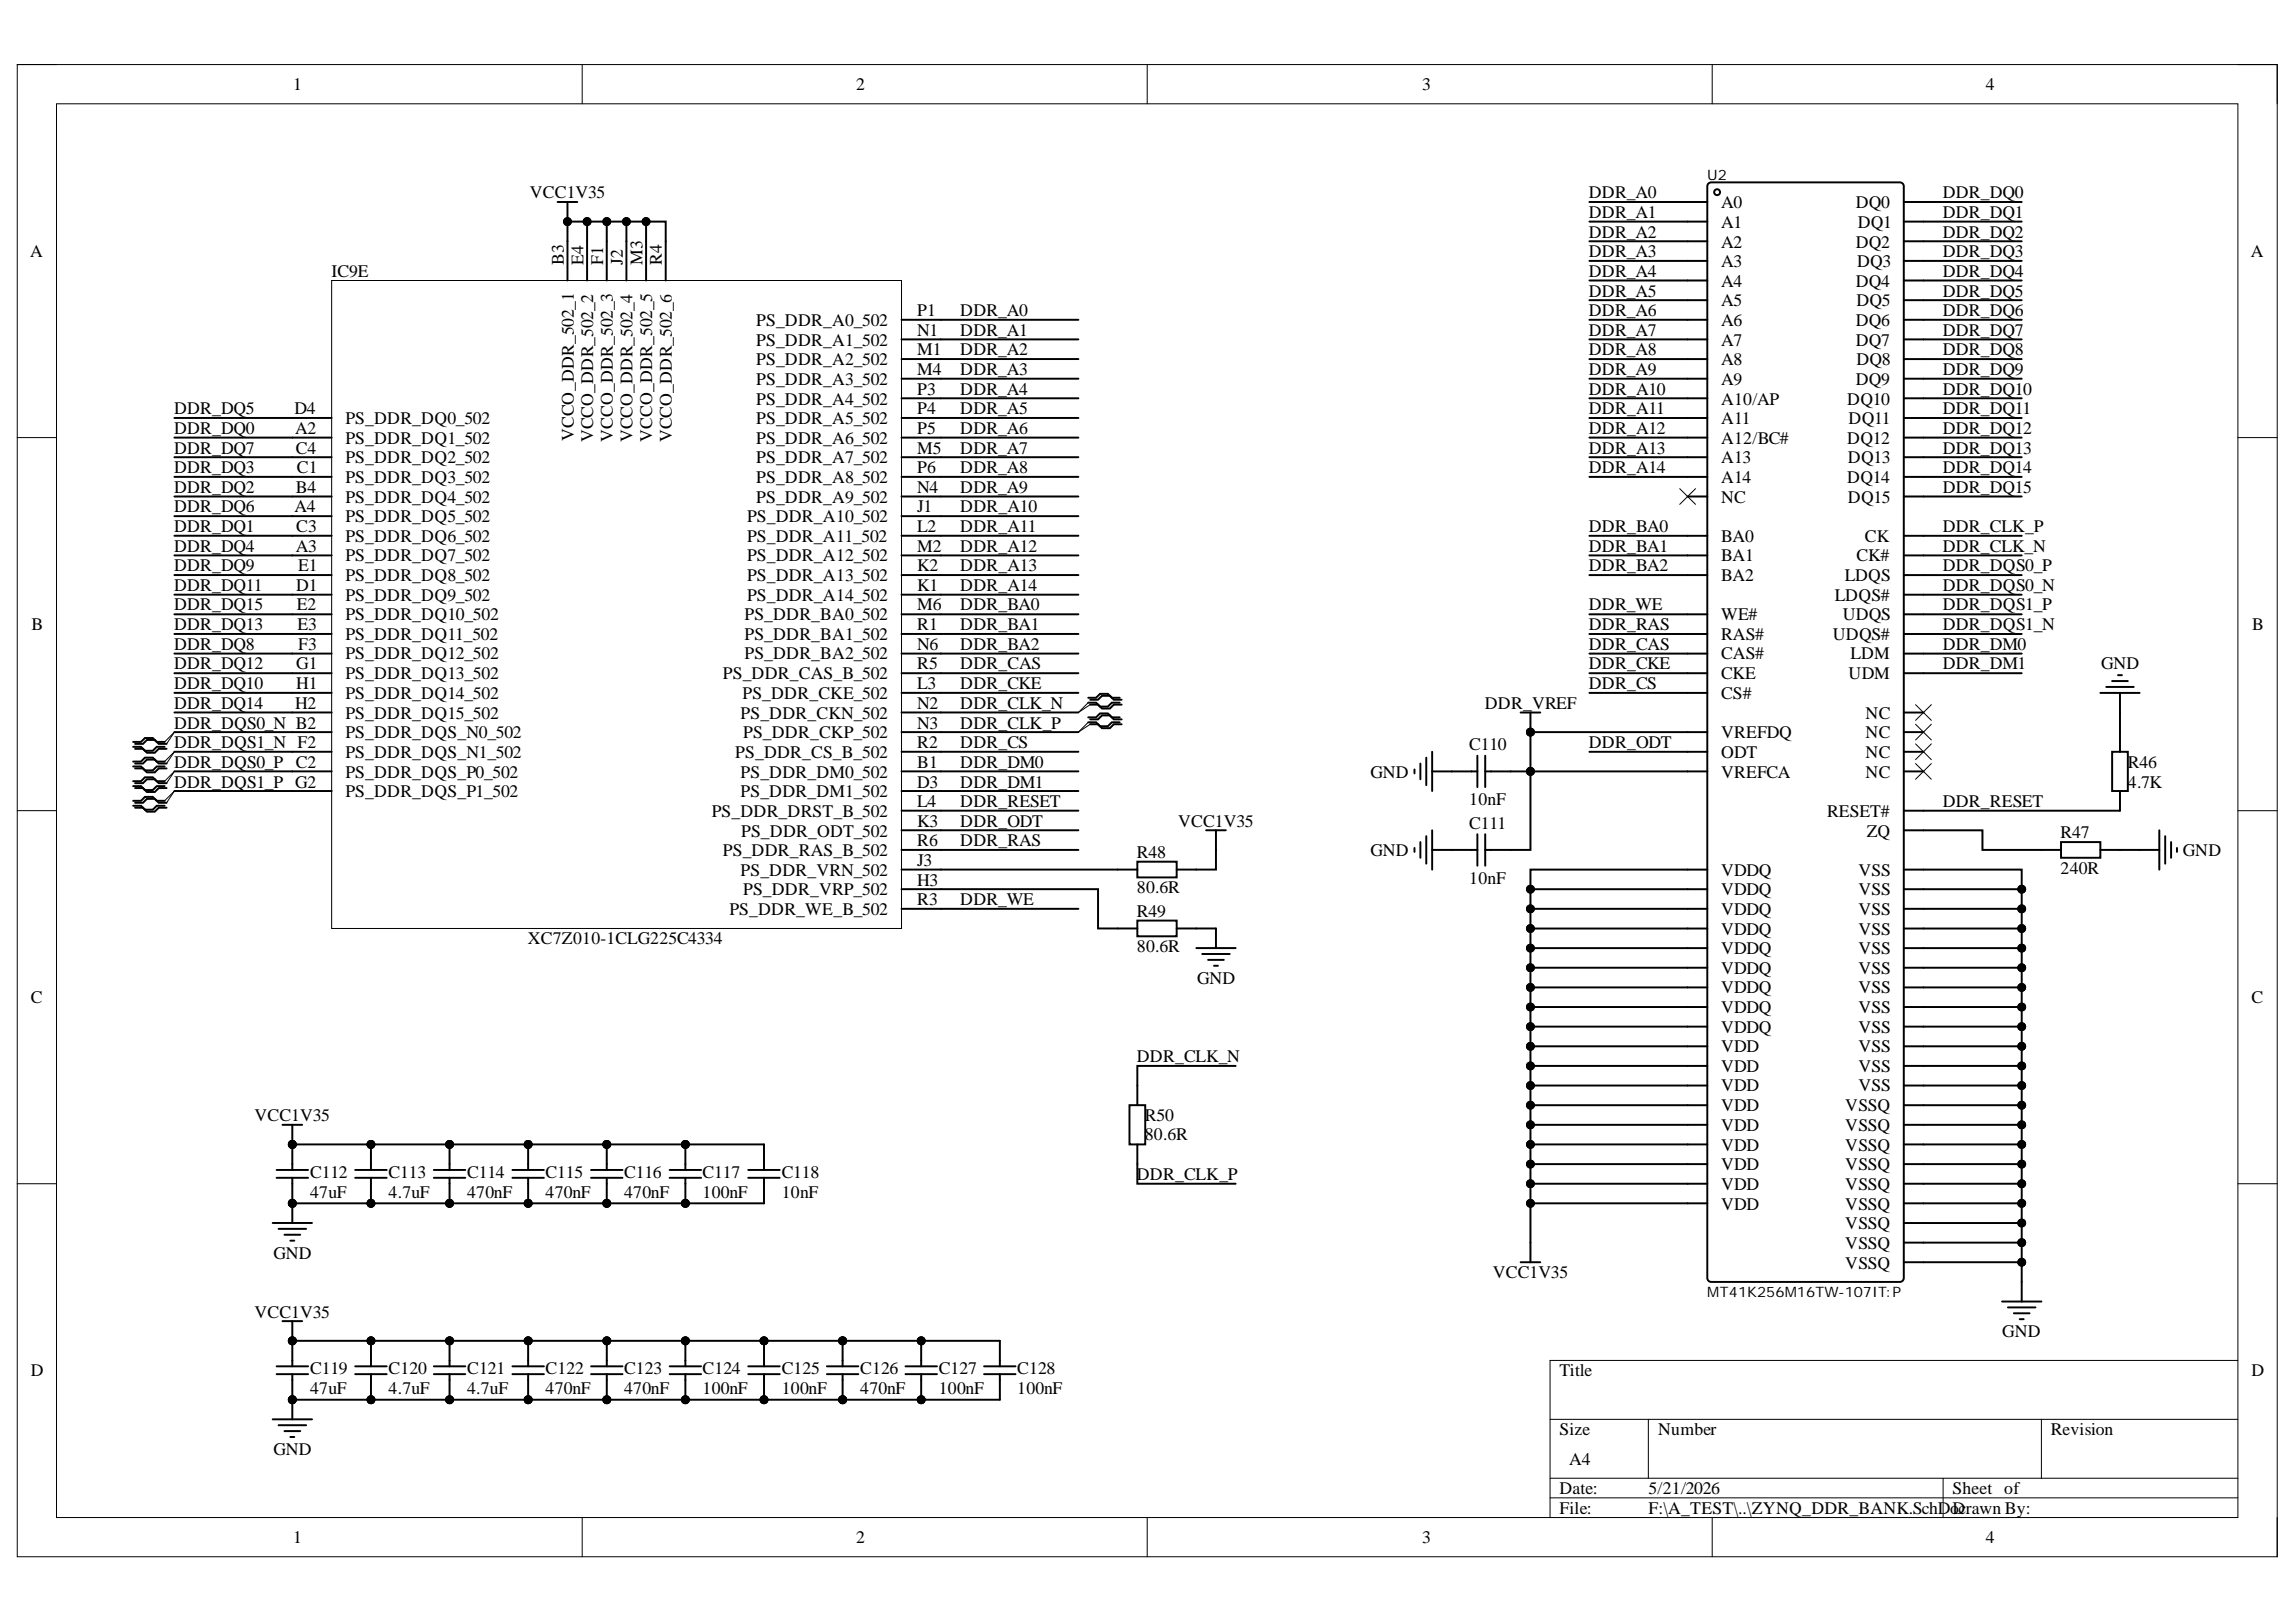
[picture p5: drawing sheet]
<svg xmlns="http://www.w3.org/2000/svg" width="297mm" height="210mm" viewBox="0 0 297 210" stroke-linecap="round" stroke-linejoin="round" font-family="sans-serif">
<defs><g id="words">
<g font-size="2.3">
<text x="37.9" y="11.7">1</text>
<text x="110.8" y="11.7">2</text>
<text x="184" y="11.7">3</text>
<text x="256.9" y="11.7">4</text>
<text x="68.5" y="25.6">VCC1V35</text>
<text x="205.6" y="25.6">DDR_A0</text>
<text x="205.6" y="28.2">DDR_A1</text>
<text x="222.7" y="29.5">A1</text>
<text x="222.7" y="26.9">A0</text>
<text x="240.1" y="26.9">DQ0</text>
<text x="240.3" y="29.5">DQ1</text>
<text x="251.3" y="25.6">DDR_DQ0</text>
<text x="251.3" y="28.2">DDR_DQ1</text>
<text x="3.9" y="33.3">A</text>
<text x="42.9" y="35.9">IC9E</text>
<text x="72.9" y="34.2" transform="rotate(-90 72.9 34.2)">B3</text>
<text x="75.5" y="34.2" transform="rotate(-90 75.5 34.2)">E4</text>
<text x="78" y="34.2" transform="rotate(-90 78 34.2)">F1</text>
<text x="80.6" y="34.2" transform="rotate(-90 80.6 34.2)">J2</text>
<text x="83.1" y="34.2" transform="rotate(-90 83.1 34.2)">M3</text>
<text x="85.6" y="34.2" transform="rotate(-90 85.6 34.2)">R4</text>
<text x="205.6" y="30.8">DDR_A2</text>
<text x="205.6" y="33.3">DDR_A3</text>
<text x="205.6" y="35.9">DDR_A4</text>
<text x="222.7" y="32">A2</text>
<text x="222.7" y="34.6">A3</text>
<text x="240.1" y="32">DQ2</text>
<text x="240.3" y="34.6">DQ3</text>
<text x="251.3" y="30.8">DDR_DQ2</text>
<text x="251.3" y="33.3">DDR_DQ3</text>
<text x="251.3" y="35.9">DDR_DQ4</text>
<text x="291.2" y="33.3">A</text>
<text x="118.6" y="40.9">P1</text>
<text x="124.2" y="40.9">DDR_A0</text>
<text x="205.6" y="38.4">DDR_A5</text>
<text x="205.6" y="40.9">DDR_A6</text>
<text x="222.7" y="37.1">A4</text>
<text x="222.7" y="39.7">A5</text>
<text x="240.1" y="37.1">DQ4</text>
<text x="240.2" y="39.7">DQ5</text>
<text x="251.3" y="38.4">DDR_DQ5</text>
<text x="251.3" y="40.9">DDR_DQ6</text>
<text x="97.8" y="47.3">PS_DDR_A2_502</text>
<text x="97.8" y="44.7">PS_DDR_A1_502</text>
<text x="97.8" y="42.2">PS_DDR_A0_502</text>
<text x="118.6" y="46">M1</text>
<text x="118.6" y="43.5">N1</text>
<text x="124.2" y="43.5">DDR_A1</text>
<text x="124.2" y="46">DDR_A2</text>
<text x="205.6" y="43.5">DDR_A7</text>
<text x="205.6" y="46">DDR_A8</text>
<text x="222.7" y="47.3">A8</text>
<text x="222.7" y="42.2">A6</text>
<text x="222.7" y="44.7">A7</text>
<text x="240.1" y="44.7">DQ7</text>
<text x="240.1" y="42.2">DQ6</text>
<text x="240.2" y="47.3">DQ8</text>
<text x="251.3" y="43.5">DDR_DQ7</text>
<text x="251.3" y="46">DDR_DQ8</text>
<text x="22.5" y="53.6">DDR_DQ5</text>
<text x="38.1" y="53.6">D4</text>
<text x="97.8" y="49.8">PS_DDR_A3_502</text>
<text x="97.8" y="52.3">PS_DDR_A4_502</text>
<text x="118.6" y="48.5">M4</text>
<text x="118.6" y="51.1">P3</text>
<text x="118.6" y="53.6">P4</text>
<text x="124.2" y="48.5">DDR_A3</text>
<text x="124.2" y="51.1">DDR_A4</text>
<text x="124.2" y="53.6">DDR_A5</text>
<text x="205.6" y="48.5">DDR_A9</text>
<text x="205.6" y="51.1">DDR_A10</text>
<text x="205.6" y="53.6">DDR_A11</text>
<text x="222.7" y="49.8">A9</text>
<text x="222.7" y="52.3">A10/AP</text>
<text x="239" y="52.3">DQ10</text>
<text x="240.1" y="49.8">DQ9</text>
<text x="251.3" y="48.5">DDR_DQ9</text>
<text x="251.3" y="51.1">DDR_DQ10</text>
<text x="251.3" y="53.6">DDR_DQ11</text>
<text x="22.5" y="56.2">DDR_DQ0</text>
<text x="22.5" y="58.7">DDR_DQ7</text>
<text x="38.2" y="56.2">A2</text>
<text x="38.3" y="58.7">C4</text>
<text x="44.7" y="57.4">PS_DDR_DQ1_502</text>
<text x="44.7" y="60">PS_DDR_DQ2_502</text>
<text x="44.7" y="54.9">PS_DDR_DQ0_502</text>
<text x="74.2" y="57.1" transform="rotate(-90 74.2 57.1)">VCCO_DDR_502_1</text>
<text x="76.8" y="57.3" transform="rotate(-90 76.8 57.3)">VCCO_DDR_502_2</text>
<text x="79.3" y="57.2" transform="rotate(-90 79.3 57.2)">VCCO_DDR_502_3</text>
<text x="81.8" y="57.3" transform="rotate(-90 81.8 57.3)">VCCO_DDR_502_4</text>
<text x="84.4" y="57.2" transform="rotate(-90 84.4 57.2)">VCCO_DDR_502_5</text>
<text x="86.9" y="57.3" transform="rotate(-90 86.9 57.3)">VCCO_DDR_502_6</text>
<text x="97.8" y="60">PS_DDR_A7_502</text>
<text x="97.8" y="54.9">PS_DDR_A5_502</text>
<text x="97.8" y="57.4">PS_DDR_A6_502</text>
<text x="118.6" y="58.7">M5</text>
<text x="118.6" y="56.2">P5</text>
<text x="124.2" y="56.2">DDR_A6</text>
<text x="124.2" y="58.7">DDR_A7</text>
<text x="205.6" y="56.2">DDR_A12</text>
<text x="205.6" y="58.7">DDR_A13</text>
<text x="222.7" y="60">A13</text>
<text x="222.7" y="54.9">A11</text>
<text x="222.7" y="57.4">A12/BC#</text>
<text x="239" y="57.4">DQ12</text>
<text x="239.1" y="60">DQ13</text>
<text x="239.2" y="54.9">DQ11</text>
<text x="251.3" y="56.2">DDR_DQ12</text>
<text x="251.3" y="58.7">DDR_DQ13</text>
<text x="22.5" y="61.2">DDR_DQ3</text>
<text x="22.5" y="63.8">DDR_DQ2</text>
<text x="38.3" y="63.8">B4</text>
<text x="38.4" y="61.2">C1</text>
<text x="44.7" y="65">PS_DDR_DQ4_502</text>
<text x="44.7" y="62.5">PS_DDR_DQ3_502</text>
<text x="97.8" y="65">PS_DDR_A9_502</text>
<text x="97.8" y="62.5">PS_DDR_A8_502</text>
<text x="118.6" y="63.8">N4</text>
<text x="118.6" y="61.2">P6</text>
<text x="124.2" y="61.2">DDR_A8</text>
<text x="124.2" y="63.8">DDR_A9</text>
<text x="205.6" y="61.2">DDR_A14</text>
<text x="222.7" y="62.5">A14</text>
<text x="222.7" y="65">NC</text>
<text x="239" y="62.5">DQ14</text>
<text x="239.1" y="65">DQ15</text>
<text x="251.3" y="61.2">DDR_DQ14</text>
<text x="251.3" y="63.8">DDR_DQ15</text>
<text x="22.5" y="71.4">DDR_DQ4</text>
<text x="22.5" y="66.3">DDR_DQ6</text>
<text x="22.5" y="68.8">DDR_DQ1</text>
<text x="38.1" y="66.3">A4</text>
<text x="38.3" y="71.4">A3</text>
<text x="38.3" y="68.8">C3</text>
<text x="44.7" y="67.6">PS_DDR_DQ5_502</text>
<text x="44.7" y="70.1">PS_DDR_DQ6_502</text>
<text x="96.6" y="67.6">PS_DDR_A10_502</text>
<text x="96.6" y="70.1">PS_DDR_A11_502</text>
<text x="118.6" y="66.3">J1</text>
<text x="118.6" y="68.8">L2</text>
<text x="118.6" y="71.4">M2</text>
<text x="124.2" y="66.3">DDR_A10</text>
<text x="124.2" y="68.8">DDR_A11</text>
<text x="124.2" y="71.4">DDR_A12</text>
<text x="205.6" y="68.8">DDR_BA0</text>
<text x="205.6" y="71.4">DDR_BA1</text>
<text x="222.7" y="70.1">BA0</text>
<text x="241.3" y="70.1">CK</text>
<text x="251.3" y="68.8">DDR_CLK_P</text>
<text x="251.3" y="71.4">DDR_CLK_N</text>
<text x="22.5" y="76.5">DDR_DQ11</text>
<text x="22.5" y="73.9">DDR_DQ9</text>
<text x="38.3" y="76.5">D1</text>
<text x="38.6" y="73.9">E1</text>
<text x="44.7" y="72.6">PS_DDR_DQ7_502</text>
<text x="44.7" y="77.7">PS_DDR_DQ9_502</text>
<text x="44.7" y="75.2">PS_DDR_DQ8_502</text>
<text x="96.6" y="77.7">PS_DDR_A14_502</text>
<text x="96.6" y="75.2">PS_DDR_A13_502</text>
<text x="96.6" y="72.6">PS_DDR_A12_502</text>
<text x="118.6" y="76.5">K1</text>
<text x="118.6" y="73.9">K2</text>
<text x="124.2" y="73.9">DDR_A13</text>
<text x="124.2" y="76.5">DDR_A14</text>
<text x="205.6" y="73.9">DDR_BA2</text>
<text x="222.7" y="72.6">BA1</text>
<text x="222.7" y="75.2">BA2</text>
<text x="237.4" y="77.7">LDQS#</text>
<text x="238.6" y="75.2">LDQS</text>
<text x="240.2" y="72.6">CK#</text>
<text x="251.3" y="73.9">DDR_DQS0_P</text>
<text x="251.3" y="76.5">DDR_DQS0_N</text>
<text x="4.1" y="81.5">B</text>
<text x="22.5" y="79">DDR_DQ15</text>
<text x="22.5" y="81.5">DDR_DQ13</text>
<text x="38.4" y="79">E2</text>
<text x="38.5" y="81.5">E3</text>
<text x="44.7" y="80.3">PS_DDR_DQ10_502</text>
<text x="44.7" y="82.8">PS_DDR_DQ11_502</text>
<text x="96.3" y="80.3">PS_DDR_BA0_502</text>
<text x="96.3" y="82.8">PS_DDR_BA1_502</text>
<text x="118.6" y="79">M6</text>
<text x="118.6" y="81.5">R1</text>
<text x="124.2" y="79">DDR_BA0</text>
<text x="124.2" y="81.5">DDR_BA1</text>
<text x="205.6" y="79">DDR_WE</text>
<text x="205.6" y="81.5">DDR_RAS</text>
<text x="222.7" y="80.3">WE#</text>
<text x="222.7" y="82.8">RAS#</text>
<text x="237.1" y="82.8">UDQS#</text>
<text x="238.4" y="80.3">UDQS</text>
<text x="251.3" y="81.5">DDR_DQS1_N</text>
<text x="251.3" y="79">DDR_DQS1_P</text>
<text x="291.4" y="81.5">B</text>
<text x="22.5" y="84.1">DDR_DQ8</text>
<text x="22.5" y="86.6">DDR_DQ12</text>
<text x="22.5" y="89.2">DDR_DQ10</text>
<text x="38.3" y="86.6">G1</text>
<text x="38.3" y="89.2">H1</text>
<text x="38.6" y="84.1">F3</text>
<text x="44.7" y="85.3">PS_DDR_DQ12_502</text>
<text x="44.7" y="87.9">PS_DDR_DQ13_502</text>
<text x="93.5" y="87.9">PS_DDR_CAS_B_502</text>
<text x="96.3" y="85.3">PS_DDR_BA2_502</text>
<text x="118.6" y="89.2">L3</text>
<text x="118.6" y="84.1">N6</text>
<text x="118.6" y="86.6">R5</text>
<text x="124.2" y="84.1">DDR_BA2</text>
<text x="124.2" y="86.6">DDR_CAS</text>
<text x="124.2" y="89.2">DDR_CKE</text>
<text x="205.6" y="84.1">DDR_CAS</text>
<text x="205.6" y="86.6">DDR_CKE</text>
<text x="205.6" y="89.2">DDR_CS</text>
<text x="222.7" y="87.9">CKE</text>
<text x="222.7" y="85.3">CAS#</text>
<text x="239.2" y="87.9">UDM</text>
<text x="239.4" y="85.3">LDM</text>
<text x="251.3" y="84.1">DDR_DM0</text>
<text x="251.3" y="86.6">DDR_DM1</text>
<text x="271.8" y="86.6">GND</text>
<text x="22.5" y="94.3">DDR_DQS0_N B2</text>
<text x="22.5" y="91.8">DDR_DQ14</text>
<text x="38.2" y="91.8">H2</text>
<text x="44.7" y="95.6">PS_DDR_DQS_N0_502</text>
<text x="44.7" y="90.5">PS_DDR_DQ14_502</text>
<text x="44.7" y="93">PS_DDR_DQ15_502</text>
<text x="95.8" y="93">PS_DDR_CKN_502</text>
<text x="96.1" y="90.5">PS_DDR_CKE_502</text>
<text x="96.1" y="95.6">PS_DDR_CKP_502</text>
<text x="118.6" y="91.8">N2</text>
<text x="118.6" y="94.3">N3</text>
<text x="124.2" y="94.3">DDR_CLK_P</text>
<text x="124.2" y="91.8">DDR_CLK_N</text>
<text x="192.1" y="91.8">DDR_VREF</text>
<text x="222.7" y="90.5">CS#</text>
<text x="222.7" y="95.6">VREFDQ</text>
<text x="241.4" y="95.6">NC</text>
<text x="241.4" y="93">NC</text>
<text x="22.5" y="96.8">DDR_DQS1_N F2</text>
<text x="22.5" y="99.4">DDR_DQS0_P</text>
<text x="22.5" y="101.9">DDR_DQS1_P G2</text>
<text x="38.3" y="99.4">C2</text>
<text x="44.7" y="100.6">PS_DDR_DQS_P0_502</text>
<text x="44.7" y="98.1">PS_DDR_DQS_N1_502</text>
<text x="95.1" y="98.1">PS_DDR_CS_B_502</text>
<text x="95.8" y="100.6">PS_DDR_DM0_502</text>
<text x="118.6" y="99.4">B1</text>
<text x="118.6" y="101.9">D3</text>
<text x="118.6" y="96.8">R2</text>
<text x="124.2" y="96.8">DDR_CS</text>
<text x="124.2" y="99.4">DDR_DM0</text>
<text x="124.2" y="101.9">DDR_DM1</text>
<text x="177.3" y="100.6">GND</text>
<text x="190.1" y="97.1">C110</text>
<text x="205.6" y="96.8">DDR_ODT</text>
<text x="222.7" y="100.6">VREFCA</text>
<text x="222.7" y="98.1">ODT</text>
<text x="241.4" y="100.6">NC</text>
<text x="241.4" y="98.1">NC</text>
<text x="275.3" y="101.9">4.7K</text>
<text x="275.3" y="99.4">R46</text>
<text x="44.7" y="103.2">PS_DDR_DQS_P1_502</text>
<text x="92.1" y="105.7">PS_DDR_DRST_B_502</text>
<text x="95.8" y="103.2">PS_DDR_DM1_502</text>
<text x="118.6" y="107">K3</text>
<text x="118.6" y="104.4">L4</text>
<text x="124.2" y="104.4">DDR_RESET</text>
<text x="124.2" y="107">DDR_ODT</text>
<text x="152.4" y="107">VCC1V35</text>
<text x="190.1" y="104.2">10nF</text>
<text x="190.1" y="107.2">C111</text>
<text x="236.4" y="105.7">RESET#</text>
<text x="251.3" y="104.4">DDR_RESET</text>
<text x="93.5" y="110.8">PS_DDR_RAS_B_502</text>
<text x="95.8" y="113.3">PS_DDR_VRN_502</text>
<text x="95.9" y="108.3">PS_DDR_ODT_502</text>
<text x="118.6" y="112.1">J3</text>
<text x="118.6" y="109.5">R6</text>
<text x="124.2" y="109.5">DDR_RAS</text>
<text x="147.1" y="111">R48</text>
<text x="177.3" y="110.8">GND</text>
<text x="222.7" y="113.3">VDDQ</text>
<text x="240.4" y="113.3">VSS</text>
<text x="241.5" y="108.3">ZQ</text>
<text x="266.6" y="113.1">240R</text>
<text x="266.6" y="108.5">R47</text>
<text x="282.4" y="110.8">GND</text>
<text x="94.4" y="118.4">PS_DDR_WE_B_502</text>
<text x="96.1" y="115.9">PS_DDR_VRP_502</text>
<text x="118.6" y="114.6">H3</text>
<text x="118.6" y="117.1">R3</text>
<text x="124.2" y="117.1">DDR_WE</text>
<text x="147.1" y="115.6">80.6R</text>
<text x="147.1" y="118.7">R49</text>
<text x="190.1" y="114.3">10nF</text>
<text x="222.7" y="118.4">VDDQ</text>
<text x="222.7" y="115.9">VDDQ</text>
<text x="240.4" y="118.4">VSS</text>
<text x="240.4" y="115.9">VSS</text>
<text x="68.3" y="122.2">XC7Z010-1CLG225C4334</text>
<text x="147.1" y="123.2">80.6R</text>
<text x="222.7" y="120.9">VDDQ</text>
<text x="222.7" y="123.5">VDDQ</text>
<text x="240.4" y="120.9">VSS</text>
<text x="240.4" y="123.5">VSS</text>
<text x="4" y="129.8">C</text>
<text x="154.9" y="127.3">GND</text>
<text x="222.7" y="131.1">VDDQ</text>
<text x="222.7" y="128.6">VDDQ</text>
<text x="222.7" y="126">VDDQ</text>
<text x="240.4" y="126">VSS</text>
<text x="240.4" y="128.6">VSS</text>
<text x="240.4" y="131.1">VSS</text>
<text x="291.3" y="129.8">C</text>
<text x="147.1" y="137.4">DDR_CLK_N</text>
<text x="222.7" y="136.2">VDD</text>
<text x="222.7" y="133.6">VDDQ</text>
<text x="240.4" y="133.6">VSS</text>
<text x="240.4" y="136.2">VSS</text>
<text x="222.7" y="143.8">VDD</text>
<text x="222.7" y="141.2">VDD</text>
<text x="222.7" y="138.7">VDD</text>
<text x="238.7" y="143.8">VSSQ</text>
<text x="240.4" y="141.2">VSS</text>
<text x="240.4" y="138.7">VSS</text>
<text x="32.9" y="145">VCC1V35</text>
<text x="148.1" y="147.6">80.6R</text>
<text x="148.1" y="145">R50</text>
<text x="222.7" y="148.9">VDD</text>
<text x="222.7" y="146.3">VDD</text>
<text x="238.7" y="146.3">VSSQ</text>
<text x="238.7" y="148.9">VSSQ</text>
<text x="40.1" y="155">47uF</text>
<text x="40.1" y="152.5">C112</text>
<text x="50.3" y="155">4.7uF</text>
<text x="50.3" y="152.5">C113</text>
<text x="60.4" y="155">470nF</text>
<text x="60.4" y="152.5">C114</text>
<text x="70.6" y="155">470nF</text>
<text x="70.6" y="152.5">C115</text>
<text x="80.7" y="155">470nF</text>
<text x="80.7" y="152.5">C116</text>
<text x="90.9" y="155">100nF</text>
<text x="90.9" y="152.5">C117</text>
<text x="101.1" y="155">10nF</text>
<text x="101.1" y="152.5">C118</text>
<text x="147.1" y="152.7">DDR_CLK_P</text>
<text x="222.7" y="154">VDD</text>
<text x="222.7" y="151.5">VDD</text>
<text x="238.7" y="151.5">VSSQ</text>
<text x="238.7" y="154">VSSQ</text>
<text x="222.7" y="156.5">VDD</text>
<text x="238.7" y="156.5">VSSQ</text>
<text x="238.7" y="159.1">VSSQ</text>
<text x="238.7" y="161.6">VSSQ</text>
<text x="35.4" y="162.9">GND</text>
<text x="193.1" y="165.4">VCC1V35</text>
<text x="238.7" y="164.2">VSSQ</text>
<text x="32.9" y="170.5">VCC1V35</text>
<text x="259" y="173">GND</text>
<text x="4" y="178.1">D</text>
<text x="40.1" y="177.9">C119</text>
<text x="50.3" y="177.9">C120</text>
<text x="60.4" y="177.9">C121</text>
<text x="70.6" y="177.9">C122</text>
<text x="80.7" y="177.9">C123</text>
<text x="90.9" y="177.9">C124</text>
<text x="101.1" y="177.9">C125</text>
<text x="111.3" y="177.9">C126</text>
<text x="121.4" y="177.9">C127</text>
<text x="131.6" y="177.9">C128</text>
<text x="201.8" y="178.1">Title</text>
<text x="291.3" y="178.1">D</text>
<text x="40.1" y="180.4">47uF</text>
<text x="50.3" y="180.4">4.7uF</text>
<text x="60.4" y="180.4">4.7uF</text>
<text x="70.6" y="180.4">470nF</text>
<text x="80.7" y="180.4">470nF</text>
<text x="90.9" y="180.4">100nF</text>
<text x="101.1" y="180.4">100nF</text>
<text x="111.3" y="180.4">470nF</text>
<text x="121.4" y="180.4">100nF</text>
<text x="131.6" y="180.4">100nF</text>
<text x="201.8" y="185.7">Size</text>
<text x="214.5" y="185.7">Number</text>
<text x="265.3" y="185.7">Revision</text>
<text x="35.4" y="188.3">GND</text>
<text x="203" y="189.5">A4</text>
<text x="201.8" y="193.3">Date:</text>
<text x="201.8" y="195.9">File:</text>
<text x="213.3" y="193.3">5/21/2026</text>
<text x="213.3" y="195.9">F:\A_TEST\..\ZYNQ_DDR_BANK.SchDoDcrawn By:</text>
<text x="252.6" y="193.3">Sheet of</text>
<text x="37.9" y="199.7">1</text>
<text x="110.8" y="199.7">2</text>
<text x="184" y="199.7">3</text>
<text x="256.9" y="199.7">4</text>
</g>
<g font-size="1.9">
<text x="220.9" y="23.3">U2</text>
<text x="220.9" y="167.8">MT41K256M16TW-107IT:P</text>
</g>
</g></defs>
<path d="M2.2 8.4h292.4v193.1h-292.4z" fill="none" stroke="#000" stroke-width=".13"/>
<path d="M7.3 13.4h282.2v183h-282.2z" fill-rule="evenodd" fill="#fff"/>
<g fill="none" stroke="#000" stroke-width=".13">
<path d="M2.2 8.4h5.1M7.3 13.4h282.2v183h-282.2zM75.3 8.4v5M148.4 8.4v5M221.5 8.4v5M289.5 8.4h5.1v5M2.2 56.6h5.1M289.5 56.6h5.1M2.2 104.9h5.1M289.5 104.9h5.1M2.2 153.2h5.1M289.5 153.2h5.1"/>
<path d="M289.5 176.1h-89v20.3M75.3 196.4v5.1M148.4 196.4v5.1M200.5 183.7h89M200.5 191.3h89M200.5 193.8h89M213.3 183.7v7.6M221.5 196.4v5.1M251.4 191.3v5.1M264.1 183.7v7.6M294.6 196.4v5.1"/>
</g>
<g fill="none" stroke="#000" stroke-width=".25">
<path d="M218.3 36.3h2.6M218.3 28.7h2.6M218.3 31.2h2.6M218.3 38.8h2.6M218.3 26.1h2.6M218.3 33.8h2.6M246.3 36.3h2.5M246.3 28.7h2.5M246.3 31.2h2.5M246.3 38.8h2.5M246.3 26.1h2.5M246.3 33.8h2.5"/>
<path d="M218.3 46.5h2.6M218.3 59.2h2.6M218.3 41.4h2.6M218.3 54.1h2.6M218.3 49h2.6M218.3 43.9h2.6M218.3 56.6h2.6M218.3 51.5h2.6M246.3 46.5h2.5M246.3 59.2h2.5M246.3 41.4h2.5M246.3 54.1h2.5"/>
<path d="M246.3 49h2.5M246.3 43.9h2.5M246.3 56.6h2.5M246.3 51.5h2.5M218.3 61.7h2.6M218.3 71.9h2.6M218.3 64.3h2.6M218.3 74.4h2.6M218.3 69.3h2.6M218.3 79.5h2.6M246.3 61.7h2.5M246.3 71.9h2.5"/>
<path d="M246.3 64.3h2.5M246.3 74.4h2.5M246.3 69.3h2.5M246.3 79.5h2.5M246.3 77h2.5M218.3 99.8h2.6M218.3 89.7h2.6M218.3 94.7h2.6M218.3 87.1h2.6M218.3 84.6h2.6M218.3 97.3h2.6M218.3 82h2.6"/>
<path d="M246.3 99.8h2.5M246.3 94.7h2.5M246.3 87.1h2.5M246.3 84.6h2.5M246.3 97.3h2.5M246.3 82h2.5M246.3 92.2h2.5M218.3 112.5h2.6M218.3 117.6h2.6M218.3 115.1h2.6M246.3 104.9h2.5M246.3 112.5h2.5"/>
<path d="M246.3 117.6h2.5M246.3 107.5h2.5M246.3 115.1h2.5M218.3 120.2h2.6M218.3 122.7h2.6M218.3 125.2h2.6M218.3 137.9h2.6M218.3 135.4h2.6M218.3 127.8h2.6M218.3 130.3h2.6M218.3 132.9h2.6M246.3 120.2h2.5"/>
<path d="M246.3 122.7h2.5M246.3 125.2h2.5M246.3 137.9h2.5M246.3 135.4h2.5M246.3 127.8h2.5M246.3 130.3h2.5M246.3 132.9h2.5M218.3 143h2.6M218.3 153.2h2.6M218.3 140.5h2.6M218.3 155.7h2.6M218.3 145.6h2.6"/>
<path d="M218.3 150.6h2.6M218.3 148.1h2.6M246.3 143h2.5M246.3 153.2h2.5M246.3 140.5h2.5M246.3 155.7h2.5M246.3 145.6h2.5M246.3 150.6h2.5M246.3 148.1h2.5M246.3 158.3h2.5M246.3 163.3h2.5M246.3 160.8h2.5"/>
</g>
<circle cx="222.1" cy="24.9" r=".38" fill="#fff"/>
<g fill="none" stroke="#000" stroke-width=".25">
<path d="M220.9 23.9l.2-.2 .3-.1h24.4l.2 .1 .2 .2 .1 .2v141.3l-.1 .2-.2 .2-.2 .1h-24.4l-.3-.1-.2-.2v-.2v-141.3zM196.7 92.2h2.6M198 92.2v2.5M271.7 89.7h5.1M272.5 88.9h3.5M273.3 97.3h2v5.1h-2zM273.3 88.1h2M274 87.4h.5M274.3 89.7v2.5M274.3 94.7v2.6M264.1 110h2.5M266.6 109h5.1v2h-5.1z"/>
<path d="M271.7 110h2.6M274.3 102.4v2.5M276.8 110h2.6M279.4 107.5v5M280.1 108.2v3.6M280.9 109v2M281.6 109.7v.5M35.3 158.3h5.1M35.8 151.4h4.1M35.8 152.4h4.1M36 159h3.6M36.5 145.6h2.6"/>
<path d="M36.8 159.8h2M37.8 145.6v5.8M37.8 152.4v5.9M46 151.4h4M46 152.4h4M48 148.1v3.3M48 152.4v3.3M56.1 151.4h4.1M56.1 152.4h4.1M58.2 148.1v3.3M58.2 152.4v3.3M66.3 151.4h4.1"/>
<path d="M66.3 152.4h4.1M68.3 148.1v3.3M68.3 152.4v3.3M76.5 151.4h4M76.5 152.4h4M78.5 148.1v3.3M78.5 152.4v3.3M86.6 151.4h4.1M86.6 152.4h4.1M88.7 148.1v3.3M88.7 152.4v3.3M96.8 151.4h4.1"/>
<path d="M96.8 152.4h4.1M98.8 148.1v3.3M98.8 152.4v3.3M37.6 160.6h.5M196.7 163.3h2.6M198 160.8v2.5M259 168.4h5.1M259.8 169.2h3.5M260.5 170h2.1M261.3 170.7h.5M261.6 165.9v2.5"/>
<circle cx="222.1" cy="24.9" r=".38"/>
</g>
<g fill="#000">
<circle cx="198" cy="94.7" r=".51"/>
<circle cx="37.8" cy="155.7" r=".51"/>
<circle cx="37.8" cy="148.1" r=".51"/>
<circle cx="48" cy="155.7" r=".51"/>
<circle cx="48" cy="148.1" r=".51"/>
<circle cx="58.2" cy="155.7" r=".51"/>
<circle cx="58.2" cy="148.1" r=".51"/>
<circle cx="68.3" cy="155.7" r=".51"/>
<circle cx="68.3" cy="148.1" r=".51"/>
<circle cx="78.5" cy="155.7" r=".51"/>
<circle cx="78.5" cy="148.1" r=".51"/>
<circle cx="88.7" cy="155.7" r=".51"/>
<circle cx="88.7" cy="148.1" r=".51"/>
</g>
<g fill="none" stroke="#000" stroke-width=".13">
<path d="M217.3 63.2l2.1 2.1M219.4 63.2l-2.1 2.1M247.8 91.2l2.1 2M247.8 93.7l2.1 2.1M247.8 96.3l2.1 2M247.8 98.8l2.1 2M249.9 91.2l-2.1 2M249.9 93.7l-2.1 2.1M249.9 96.3l-2.1 2M249.9 98.8l-2.1 2"/>
<circle cx="198" cy="94.7" r=".51"/>
<circle cx="37.8" cy="155.7" r=".51"/>
<circle cx="37.8" cy="148.1" r=".51"/>
<circle cx="48" cy="155.7" r=".51"/>
<circle cx="48" cy="148.1" r=".51"/>
<circle cx="58.2" cy="155.7" r=".51"/>
<circle cx="58.2" cy="148.1" r=".51"/>
<circle cx="68.3" cy="155.7" r=".51"/>
<circle cx="68.3" cy="148.1" r=".51"/>
<circle cx="78.5" cy="155.7" r=".51"/>
<circle cx="78.5" cy="148.1" r=".51"/>
<circle cx="88.7" cy="155.7" r=".51"/>
<circle cx="88.7" cy="148.1" r=".51"/>
</g>
<path d="M42.9 36.3h73.7v83.9h-73.7z" fill-rule="evenodd" fill="#fff"/>
<g fill="none" stroke="#000" stroke-width=".13">
<path d="M42.9 36.3h73.7v83.9h-73.7zM21.3 96l1.3-1.3-1.1 1.6M21.3 98.6l1.3-1.3-1.1 1.5M140.8 90.9l-1.3 1.3 1.5-1M140.8 93.5l-1.3 1.2 1.5-1M21.3 101.1l1.3-1.3-1.1 1.6M21.3 103.6l1.3-1.2-1.1 1.5"/>
<circle cx="73.4" cy="28.7" r=".51"/>
<circle cx="76" cy="28.7" r=".51"/>
<circle cx="78.5" cy="28.7" r=".51"/>
<circle cx="81" cy="28.7" r=".51"/>
<circle cx="83.6" cy="28.7" r=".51"/>
<circle cx="198" cy="99.8" r=".51"/>
<circle cx="198" cy="94.7" r=".51"/>
<circle cx="198" cy="115.1" r=".51"/>
<circle cx="198" cy="117.6" r=".51"/>
<circle cx="261.6" cy="115.1" r=".51"/>
<circle cx="261.6" cy="117.6" r=".51"/>
<circle cx="198" cy="125.2" r=".51"/>
<circle cx="198" cy="127.8" r=".51"/>
<circle cx="198" cy="132.9" r=".51"/>
<circle cx="198" cy="120.2" r=".51"/>
<circle cx="198" cy="135.4" r=".51"/>
<circle cx="198" cy="137.9" r=".51"/>
<circle cx="198" cy="122.7" r=".51"/>
<circle cx="198" cy="130.3" r=".51"/>
<circle cx="261.6" cy="125.2" r=".51"/>
<circle cx="261.6" cy="127.8" r=".51"/>
<circle cx="261.6" cy="132.9" r=".51"/>
<circle cx="261.6" cy="120.2" r=".51"/>
<circle cx="261.6" cy="135.4" r=".51"/>
<circle cx="261.6" cy="137.9" r=".51"/>
<circle cx="261.6" cy="122.7" r=".51"/>
<circle cx="261.6" cy="130.3" r=".51"/>
<circle cx="37.8" cy="155.7" r=".51"/>
<circle cx="37.8" cy="148.1" r=".51"/>
<circle cx="48" cy="155.7" r=".51"/>
<circle cx="48" cy="148.1" r=".51"/>
<circle cx="58.2" cy="155.7" r=".51"/>
<circle cx="58.2" cy="148.1" r=".51"/>
<circle cx="68.3" cy="155.7" r=".51"/>
<circle cx="68.3" cy="148.1" r=".51"/>
<circle cx="78.5" cy="155.7" r=".51"/>
<circle cx="78.5" cy="148.1" r=".51"/>
<circle cx="88.7" cy="155.7" r=".51"/>
<circle cx="88.7" cy="148.1" r=".51"/>
<circle cx="198" cy="155.7" r=".51"/>
<circle cx="198" cy="143" r=".51"/>
<circle cx="198" cy="140.5" r=".51"/>
<circle cx="198" cy="150.6" r=".51"/>
<circle cx="198" cy="148.1" r=".51"/>
<circle cx="198" cy="153.2" r=".51"/>
<circle cx="198" cy="145.6" r=".51"/>
<circle cx="261.6" cy="155.7" r=".51"/>
<circle cx="261.6" cy="143" r=".51"/>
<circle cx="261.6" cy="140.5" r=".51"/>
<circle cx="261.6" cy="150.6" r=".51"/>
<circle cx="261.6" cy="148.1" r=".51"/>
<circle cx="261.6" cy="158.3" r=".51"/>
<circle cx="261.6" cy="153.2" r=".51"/>
<circle cx="261.6" cy="145.6" r=".51"/>
<circle cx="37.8" cy="173.5" r=".51"/>
<circle cx="48" cy="173.5" r=".51"/>
<circle cx="58.2" cy="173.5" r=".51"/>
<circle cx="68.3" cy="173.5" r=".51"/>
<circle cx="78.5" cy="173.5" r=".51"/>
<circle cx="88.7" cy="173.5" r=".51"/>
<circle cx="98.8" cy="173.5" r=".51"/>
<circle cx="109" cy="173.5" r=".51"/>
<circle cx="119.2" cy="173.5" r=".51"/>
<circle cx="261.6" cy="163.3" r=".51"/>
<circle cx="261.6" cy="160.8" r=".51"/>
<circle cx="37.8" cy="181.1" r=".51"/>
<circle cx="48" cy="181.1" r=".51"/>
<circle cx="58.2" cy="181.1" r=".51"/>
<circle cx="68.3" cy="181.1" r=".51"/>
<circle cx="78.5" cy="181.1" r=".51"/>
<circle cx="88.7" cy="181.1" r=".51"/>
<circle cx="98.8" cy="181.1" r=".51"/>
<circle cx="109" cy="181.1" r=".51"/>
<circle cx="119.2" cy="181.1" r=".51"/>
</g>
<g fill="none" stroke="#000" stroke-width=".25">
<path d="M72.1 26.1h2.6M73.4 36.3v-7.6h2.6v7.6M73.4 26.1v2.6M76 28.7h2.5v7.6M78.5 28.7h2.5v7.6M81 28.7h2.6v7.6M83.6 28.7h2.5v7.6M205.6 26.1h12.7M205.6 28.7h12.7M205.6 31.2h12.7M205.6 33.8h12.7M205.6 36.3h12.7"/>
<path d="M205.6 38.8h12.7M248.8 26.1h12.8M248.8 28.7h12.8M248.8 31.2h12.8M248.8 33.8h12.8M248.8 36.3h12.8M248.8 38.8h12.8M22.6 56.6h20.3M22.6 59.2h20.3M22.6 54.1h20.3M116.6 56.6h22.9M116.6 59.2h22.9"/>
<path d="M116.6 54.1h22.9M116.6 46.5h22.9M116.6 49h22.9M116.6 43.9h22.9M116.6 41.4h22.9M116.6 51.5h22.9M205.6 56.6h12.7M205.6 59.2h12.7M205.6 54.1h12.7M205.6 46.5h12.7M205.6 49h12.7M205.6 43.9h12.7"/>
<path d="M205.6 41.4h12.7M205.6 51.5h12.7M248.8 56.6h12.8M248.8 59.2h12.8M248.8 54.1h12.8M248.8 46.5h12.8M248.8 49h12.8M248.8 43.9h12.8M248.8 41.4h12.8M248.8 51.5h12.8M22.6 71.9h20.3M22.6 66.8h20.3"/>
<path d="M22.6 64.3h20.3M22.6 61.7h20.3M22.6 69.3h20.3M22.6 77h20.3M22.6 74.4h20.3M22.6 79.5h20.3M116.6 71.9h22.9M116.6 66.8h22.9M116.6 64.3h22.9M116.6 61.7h22.9M116.6 69.3h22.9M116.6 77h22.9"/>
<path d="M116.6 74.4h22.9M116.6 79.5h22.9M205.6 71.9h12.7M205.6 61.7h12.7M205.6 69.3h12.7M205.6 74.4h12.7M205.6 79.5h12.7M248.8 71.9h12.8M248.8 64.3h12.8M248.8 61.7h12.8M248.8 69.3h12.8M248.8 74.4h12.8"/>
<path d="M248.8 79.5h12.8M248.8 77h12.8M17.2 96.6h1l.6 .6h1l.5-.6h1M17.2 96h1l.6-.5h1l.5 .5h1M17.2 99.2h1l.6 .5h1l.5-.5h1M17.2 98.6h1l.6-.6h1l.5 .6h1M17.5 96.9h1l.5 .5h1l.5-.5h1M17.5 96.3h1l.5-.5h1l.5 .5h1M17.5 99.4h1l.5 .5h1l.5-.5h1M17.5 98.8h1l.5-.5h1l.5 .5h1M22.6 99.8h20.3M22.6 94.7h20.3"/>
<path d="M22.6 82h20.3M22.6 97.3h20.3M22.6 84.6h20.3M22.6 87.1h20.3M22.6 89.7h20.3M22.6 92.2h20.3M116.6 99.8h22.9M116.6 94.7h22.9M116.6 82h22.9M116.6 97.3h22.9M116.6 84.6h22.9M116.6 87.1h22.9"/>
<path d="M116.6 89.7h22.9M116.6 92.2h22.9M140.8 90.3h1l.5-.5h1l.5 .5h1.1M140.8 90.9h1l.5 .5h1l.5-.5h1.1M140.8 92.8h1l.5-.5h1l.5 .5h1.1M140.8 93.5h1l.5 .5h1l.5-.5h1.1M141 90.6h1.1l.5-.6h1l.5 .6h1M141 91.2h1.1l.5 .5h1l.5-.5h1M141 93.1h1.1l.5-.5h1l.5 .5h1M141 93.7h1.1l.5 .5h1l.5-.5h1M183 99.6v.5M183.8 98.8v2"/>
<path d="M184.5 98.1v3.5M185.3 99.8h5.8M185.3 97.3v5.1M191.1 97.8v4.1M192.1 99.8h26.2M192.1 97.8v4.1M205.6 82h12.7M205.6 97.3h12.7M205.6 84.6h12.7M205.6 87.1h12.7M205.6 89.7h12.7M218.3 94.7h-20.3v15.3h-5.9"/>
<path d="M248.8 82h12.8M248.8 84.6h12.8M248.8 87.1h12.8M274.3 92.2v2.5M17.2 101.7h1l.6 .5h1l.5-.5h1M17.2 101.1h1l.6-.5h1l.5 .5h1M17.2 104.3h1l.6 .5h1l.5-.5h1M17.2 103.6h1l.6-.5h1l.5 .5h1M17.5 102h1l.5 .5h1l.5-.5h1M17.5 101.4h1l.5-.6h1l.5 .6h1M17.5 104.5h1l.5 .5h1l.5-.5h1M17.5 103.9h1l.5-.5h1l.5 .5h1"/>
<path d="M22.6 102.4h20.3M116.6 115.1h25.5v5.1h5M116.6 102.4h22.9M116.6 112.5h30.5M116.6 107.4h22.9M116.6 104.9h22.9M116.6 117.6h22.9M116.6 110h22.9M147.1 111.5h5.1v2h-5.1zM147.1 119.1h5.1v2.1h-5.1zM156 107.4h2.6M157.3 107.4v5.1h-5.1"/>
<path d="M183 109.7v.5M183.8 109v2M184.5 108.2v3.6M185.3 110h5.8M185.3 107.5v5M191.1 108v4M192.1 108v4M198 115.1h20.3M198 117.6h20.3M218.3 112.5h-20.3v48.3M248.8 107.5h7.7v2.5h7.6M248.8 112.5h12.8v53.4"/>
<path d="M248.8 115.1h12.8M248.8 104.9h25.5M248.8 117.6h12.8M274.3 110h2.5M152.2 120.2h5.1v2.5M154.8 122.7h5.1M155.5 123.5h3.6M156.3 124.2h2M157.1 125h.5M159.9 137.9h-12.8v5.1M198 120.2h20.3M198 137.9h20.3"/>
<path d="M198 135.4h20.3M198 130.3h20.3M198 127.8h20.3M198 122.7h20.3M198 132.9h20.3M198 125.2h20.3M248.8 120.2h12.8M248.8 137.9h12.8M248.8 135.4h12.8M248.8 130.3h12.8M248.8 127.8h12.8M248.8 122.7h12.8"/>
<path d="M248.8 132.9h12.8M248.8 125.2h12.8M37.8 148.1h61M37.8 155.7h61M146.1 143h2.1v5.1h-2.1zM147.1 148.1v5.1h12.8M198 143h20.3M198 153.2h20.3M198 140.5h20.3M198 155.7h20.3M198 150.6h20.3M198 148.1h20.3"/>
<path d="M198 145.6h20.3M248.8 143h12.8M248.8 153.2h12.8M248.8 140.5h12.8M248.8 155.7h12.8M248.8 150.6h12.8M248.8 148.1h12.8M248.8 145.6h12.8M248.8 158.3h12.8M35.8 176.8h4.1M35.8 177.8h4.1M36.5 171h2.6"/>
<path d="M37.8 173.5h71.2M37.8 171v5.8M37.8 177.8v5.9M46 176.8h4M46 177.8h4M48 173.5v3.3M48 177.8v3.3M56.1 176.8h4.1M56.1 177.8h4.1M58.2 173.5v3.3M58.2 177.8v3.3M66.3 176.8h4.1"/>
<path d="M66.3 177.8h4.1M68.3 173.5v3.3M68.3 177.8v3.3M76.5 176.8h4M76.5 177.8h4M78.5 173.5v3.3M78.5 177.8v3.3M86.6 176.8h4.1M86.6 177.8h4.1M88.7 173.5v3.3M88.7 177.8v3.3M96.8 176.8h4.1"/>
<path d="M96.8 177.8h4.1M98.8 173.5v3.3M98.8 177.8v3.3M107 176.8h4M107 177.8h4M109 173.5h20.4v3.3M109 173.5v3.3M109 177.8v3.3M117.1 176.8h4.1M117.1 177.8h4.1M119.2 173.5v3.3M119.2 177.8v3.3"/>
<path d="M127.3 176.8h4.1M127.3 177.8h4.1M129.4 177.8v3.3h-20.4M248.8 163.3h12.8M248.8 160.8h12.8M35.3 183.7h5.1M36 184.4h3.6M36.8 185.2h2M37.6 186h.5M37.8 181.1h71.2"/>
</g>
<g fill="#000">
<circle cx="73.4" cy="28.7" r=".51"/>
<circle cx="76" cy="28.7" r=".51"/>
<circle cx="78.5" cy="28.7" r=".51"/>
<circle cx="81" cy="28.7" r=".51"/>
<circle cx="83.6" cy="28.7" r=".51"/>
<circle cx="198" cy="99.8" r=".51"/>
<circle cx="198" cy="94.7" r=".51"/>
<circle cx="198" cy="115.1" r=".51"/>
<circle cx="198" cy="117.6" r=".51"/>
<circle cx="261.6" cy="115.1" r=".51"/>
<circle cx="261.6" cy="117.6" r=".51"/>
<circle cx="198" cy="125.2" r=".51"/>
<circle cx="198" cy="127.8" r=".51"/>
<circle cx="198" cy="132.9" r=".51"/>
<circle cx="198" cy="120.2" r=".51"/>
<circle cx="198" cy="135.4" r=".51"/>
<circle cx="198" cy="137.9" r=".51"/>
<circle cx="198" cy="122.7" r=".51"/>
<circle cx="198" cy="130.3" r=".51"/>
<circle cx="261.6" cy="125.2" r=".51"/>
<circle cx="261.6" cy="127.8" r=".51"/>
<circle cx="261.6" cy="132.9" r=".51"/>
<circle cx="261.6" cy="120.2" r=".51"/>
<circle cx="261.6" cy="135.4" r=".51"/>
<circle cx="261.6" cy="137.9" r=".51"/>
<circle cx="261.6" cy="122.7" r=".51"/>
<circle cx="261.6" cy="130.3" r=".51"/>
<circle cx="37.8" cy="155.7" r=".51"/>
<circle cx="37.8" cy="148.1" r=".51"/>
<circle cx="48" cy="155.7" r=".51"/>
<circle cx="48" cy="148.1" r=".51"/>
<circle cx="58.2" cy="155.7" r=".51"/>
<circle cx="58.2" cy="148.1" r=".51"/>
<circle cx="68.3" cy="155.7" r=".51"/>
<circle cx="68.3" cy="148.1" r=".51"/>
<circle cx="78.5" cy="155.7" r=".51"/>
<circle cx="78.5" cy="148.1" r=".51"/>
<circle cx="88.7" cy="155.7" r=".51"/>
<circle cx="88.7" cy="148.1" r=".51"/>
<circle cx="198" cy="155.7" r=".51"/>
<circle cx="198" cy="143" r=".51"/>
<circle cx="198" cy="140.5" r=".51"/>
<circle cx="198" cy="150.6" r=".51"/>
<circle cx="198" cy="148.1" r=".51"/>
<circle cx="198" cy="153.2" r=".51"/>
<circle cx="198" cy="145.6" r=".51"/>
<circle cx="261.6" cy="155.7" r=".51"/>
<circle cx="261.6" cy="143" r=".51"/>
<circle cx="261.6" cy="140.5" r=".51"/>
<circle cx="261.6" cy="150.6" r=".51"/>
<circle cx="261.6" cy="148.1" r=".51"/>
<circle cx="261.6" cy="158.3" r=".51"/>
<circle cx="261.6" cy="153.2" r=".51"/>
<circle cx="261.6" cy="145.6" r=".51"/>
<circle cx="37.8" cy="173.5" r=".51"/>
<circle cx="48" cy="173.5" r=".51"/>
<circle cx="58.2" cy="173.5" r=".51"/>
<circle cx="68.3" cy="173.5" r=".51"/>
<circle cx="78.5" cy="173.5" r=".51"/>
<circle cx="88.7" cy="173.5" r=".51"/>
<circle cx="98.8" cy="173.5" r=".51"/>
<circle cx="109" cy="173.5" r=".51"/>
<circle cx="119.2" cy="173.5" r=".51"/>
<circle cx="261.6" cy="163.3" r=".51"/>
<circle cx="261.6" cy="160.8" r=".51"/>
<circle cx="37.8" cy="181.1" r=".51"/>
<circle cx="48" cy="181.1" r=".51"/>
<circle cx="58.2" cy="181.1" r=".51"/>
<circle cx="68.3" cy="181.1" r=".51"/>
<circle cx="78.5" cy="181.1" r=".51"/>
<circle cx="88.7" cy="181.1" r=".51"/>
<circle cx="98.8" cy="181.1" r=".51"/>
<circle cx="109" cy="181.1" r=".51"/>
<circle cx="119.2" cy="181.1" r=".51"/>
</g>
<use href="#words"/>
</svg>
